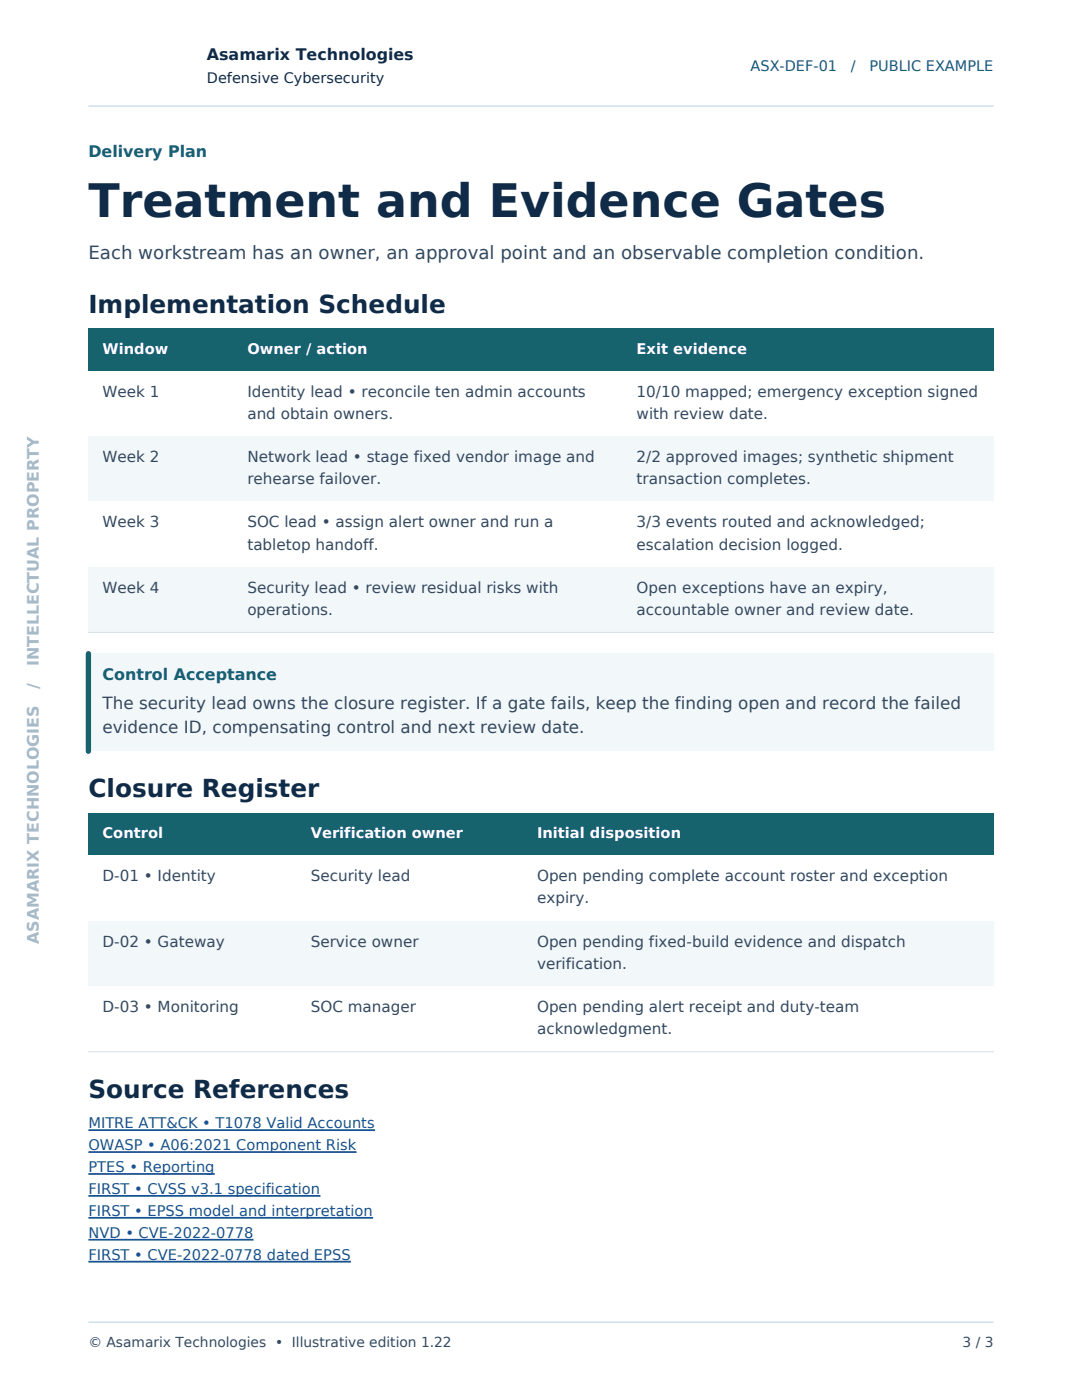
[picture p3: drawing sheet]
<svg xmlns="http://www.w3.org/2000/svg" width="216mm" height="279mm" viewBox="0 0 216 279" stroke-linecap="round" stroke-linejoin="round" font-family="sans-serif">
<defs><g id="words">
<text font-size="9.2" fill="#102b48" x="17.6" y="43.4">Treatment and Evidence Gates</text>
<g font-size="4.9" fill="#102b48">
<text x="17.6" y="62.4">Implementation Schedule</text>
<text x="17.6" y="159.1">Closure Register</text>
<text x="17.6" y="219.1">Source References</text>
</g>
<text font-size="3.6" fill="#34495f" x="17.6" y="51.6">Each workstream has an owner, an approval point and an observable completion condition.</text>
<g font-size="3.4" fill="#34495f">
<text x="20.5" y="141.6">The security lead owns the closure register. If a gate fails, keep the finding open and record the failed</text>
<text x="20.5" y="146.4">evidence ID, compensating control and next review date.</text>
</g>
<text font-size="3.2" fill="#102b48" x="41.3" y="12">Asamarix Technologies</text>
<g font-size="3.2" fill="#17636d">
<text x="17.6" y="31.4">Delivery Plan</text>
<text x="20.5" y="135.7">Control Acceptance</text>
</g>
<g font-size="3.2" fill="#a6bac8">
<text x="7.8" y="137.5" transform="rotate(-90 7.8 137.5)">/</text>
<text x="7.8" y="133" transform="rotate(-90 7.8 133)">INTELLECTUAL PROPERTY</text>
<text x="7.8" y="188.4" transform="rotate(-90 7.8 188.4)">ASAMARIX TECHNOLOGIES</text>
</g>
<g font-size="3" fill="#34495f">
<text x="20.5" y="79.2">Week 1</text>
<text x="49.4" y="79.2">Identity lead • reconcile ten admin accounts</text>
<text x="49.4" y="83.6">and obtain owners.</text>
<text x="127" y="79.2">10/10 mapped; emergency exception signed</text>
<text x="127" y="83.6">with review date.</text>
<text x="20.5" y="92.2">Week 2</text>
<text x="49.4" y="92.2">Network lead • stage fixed vendor image and</text>
<text x="127" y="92.2">2/2 approved images; synthetic shipment</text>
<text x="49.4" y="96.6">rehearse failover.</text>
<text x="127" y="96.6">transaction completes.</text>
<text x="20.5" y="105.3">Week 3</text>
<text x="49.4" y="105.3">SOC lead • assign alert owner and run a</text>
<text x="127" y="105.3">3/3 events routed and acknowledged;</text>
<text x="49.4" y="109.7">tabletop handoff.</text>
<text x="127" y="109.7">escalation decision logged.</text>
<text x="20.5" y="118.3">Week 4</text>
<text x="49.4" y="118.3">Security lead • review residual risks with</text>
<text x="127" y="118.3">Open exceptions have an expiry,</text>
<text x="49.4" y="122.7">operations.</text>
<text x="127" y="122.7">accountable owner and review date.</text>
<text x="20.5" y="175.9">D-01 • Identity</text>
<text x="62" y="175.9">Security lead</text>
<text x="107.2" y="175.9">Open pending complete account roster and exception</text>
<text x="107.2" y="180.3">expiry.</text>
<text x="20.5" y="188.9">D-02 • Gateway</text>
<text x="62" y="188.9">Service owner</text>
<text x="107.2" y="188.9">Open pending fixed-build evidence and dispatch</text>
<text x="107.2" y="193.4">verification.</text>
<text x="20.5" y="202">D-03 • Monitoring</text>
<text x="62" y="202">SOC manager</text>
<text x="107.2" y="202">Open pending alert receipt and duty-team</text>
<text x="107.2" y="206.4">acknowledgment.</text>
</g>
<text font-size="2.9" fill="#102b48" x="41.3" y="16.6">Defensive Cybersecurity</text>
<g font-size="2.9" fill="#17636d">
<text x="149.8" y="14.1">ASX-DEF-01</text>
<text x="169.8" y="14.1">/</text>
<text x="173.5" y="14.1">PUBLIC EXAMPLE</text>
</g>
<g font-size="2.9" fill="#fff">
<text x="20.5" y="70.6">Window</text>
<text x="49.4" y="70.6">Owner / action</text>
<text x="127" y="70.6">Exit evidence</text>
<text x="20.5" y="167.3">Control</text>
<text x="62" y="167.3">Verification owner</text>
<text x="107.2" y="167.3">Initial disposition</text>
</g>
<g font-size="2.9" fill="#18529a">
<text x="17.6" y="225.2">MITRE ATT&amp;CK • T1078 Valid Accounts</text>
<text x="17.6" y="229.6">OWASP • A06:2021 Component Risk</text>
<text x="17.6" y="233.9">PTES • Reporting</text>
<text x="17.6" y="238.3">FIRST • CVSS v3.1 specification</text>
<text x="17.6" y="242.7">FIRST • EPSS model and interpretation</text>
<text x="17.6" y="247.1">NVD • CVE-2022-0778</text>
<text x="17.6" y="251.4">FIRST • CVE-2022-0778 dated EPSS</text>
</g>
<g font-size="2.8" fill="#34495f">
<text x="17.6" y="268.8">© Asamarix Technologies • Illustrative edition 1.22</text>
<text x="192.1" y="268.8">3 / 3</text>
</g>
</g></defs>
<path d="M17.6 21.2h180.7M17.6 263.9h180.7" fill="none" stroke="#d7e3eb" stroke-width=".35"/>
<path d="M17.6 65.5h180.7v8.5h-180.7z" fill-rule="evenodd" fill="#17636d"/>
<path d="M17.6 74h180.7v13.1h-180.7z" fill-rule="evenodd" fill="#fff"/>
<path d="M17.6 87.1h180.7v13h-180.7z" fill-rule="evenodd" fill="#f2f7fa"/>
<path d="M17.6 100.1h180.7v13.1h-180.7z" fill-rule="evenodd" fill="#fff"/>
<path d="M17.6 113.2h180.7v13h-180.7z" fill-rule="evenodd" fill="#f2f7fa"/>
<path d="M17.6 126.2h180.7" fill="none" stroke="#d7e3eb" stroke-width=".21"/>
<path d="M17.6 130.5h180.7v19.4h-180.7z" fill-rule="evenodd" fill="#f2f7fa"/>
<path d="M17.6 130.5v19.4" fill="none" stroke="#17636d" stroke-width="1.1"/>
<path d="M17.6 162.3h180.7v8.4h-180.7z" fill-rule="evenodd" fill="#17636d"/>
<path d="M17.6 170.7h180.7v13.1h-180.7z" fill-rule="evenodd" fill="#fff"/>
<path d="M17.6 183.8h180.7v13h-180.7z" fill-rule="evenodd" fill="#f2f7fa"/>
<path d="M17.6 196.8h180.7v13.1h-180.7z" fill-rule="evenodd" fill="#fff"/>
<path d="M17.6 209.9h180.7" fill="none" stroke="#d7e3eb" stroke-width=".21"/>
<path d="M17.6 225.5h57.2M17.6 229.9h53.6M17.6 234.3h25.3M17.6 238.7h46.3M17.6 243h56.8M17.6 247.4h33M17.6 251.8h52.4" fill="none" stroke="#18529a" stroke-width=".35"/>
<use href="#words"/>
</svg>
